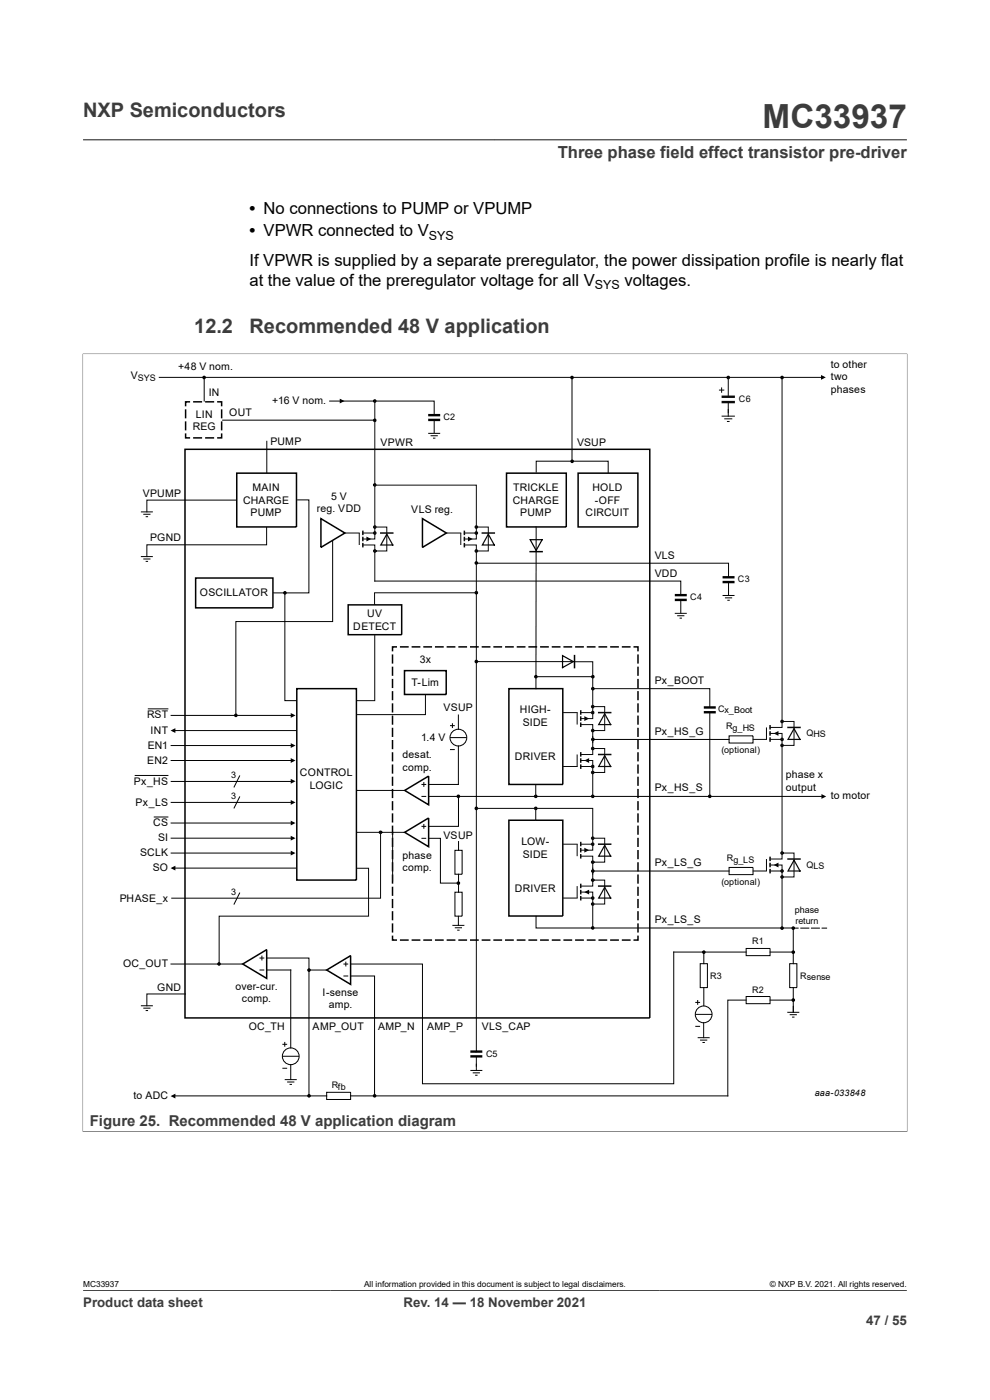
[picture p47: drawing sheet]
<svg xmlns="http://www.w3.org/2000/svg" width="210mm" height="297mm" viewBox="0 0 210 297" stroke-linecap="round" stroke-linejoin="round" font-family="sans-serif">
<defs><g id="words">
<text font-size="7.1" fill="#3c3c3c" x="161.8" y="27.2">MC33937</text>
<g font-size="4.2" fill="#3c3c3c">
<text x="17.6" y="24.8">NXP Semiconductors</text>
<text x="41.2" y="70.5">12.2</text>
<text x="52.9" y="70.5">Recommended 48 V application</text>
</g>
<text font-size="3.5" fill="#3c3c3c" x="118.3" y="33.5">Three phase field effect transistor pre-driver</text>
<g font-size="3.5">
<text x="52.9" y="45.4">• No connections to PUMP or VPUMP</text>
<text x="52.9" y="50.1">• VPWR connected to V</text>
<text x="52.9" y="56.5">If VPWR is supplied by a separate preregulator, the power dissipation profile is nearly flat</text>
<text x="52.9" y="60.7">at the value of the preregulator voltage for all V</text>
<text x="132.5" y="60.7">voltages.</text>
</g>
<text font-size="3.2" fill="#3c3c3c" x="19" y="238.9">Figure 25. Recommended 48 V application diagram</text>
<g font-size="2.8" fill="#3c3c3c">
<text x="17.6" y="277.3">Product data sheet</text>
<text x="85.6" y="277.3">Rev. 14 — 18 November 2021</text>
<text x="183.7" y="281">47 / 55</text>
</g>
<g font-size="2.6">
<text x="91" y="50.8">SYS</text>
<text x="126.2" y="61.4">SYS</text>
</g>
<g font-size="2.2">
<text x="27.8" y="80.4">V</text>
<text x="37.8" y="78.5">+48 V nom.</text>
<text x="44.3" y="84">IN</text>
<text x="176.2" y="78">to other</text>
<text x="176.2" y="80.7">two</text>
<text x="176.2" y="83.3">phases</text>
<text x="41.5" y="88.6">LIN</text>
<text x="48.6" y="88.4">OUT</text>
<text x="57.7" y="85.7">+16 V nom.</text>
<text x="40.9" y="91.3">REG</text>
<text x="57.3" y="94.4">PUMP</text>
<text x="80.7" y="94.5">VPWR</text>
<text x="122.4" y="94.5">VSUP</text>
<text x="30.3" y="105.4">VPUMP</text>
<text x="51.6" y="106.8">CHARGE</text>
<text x="53.5" y="104.2">MAIN</text>
<text x="70.2" y="106">5 V</text>
<text x="108.8" y="106.8">CHARGE</text>
<text x="108.8" y="104.2">TRICKLE</text>
<text x="125.7" y="104.2">HOLD</text>
<text x="126.2" y="106.8">-OFF</text>
<text x="53.2" y="109.5">PUMP</text>
<text x="67.2" y="108.7">reg. VDD</text>
<text x="87.3" y="108.8">VLS reg.</text>
<text x="110.4" y="109.5">PUMP</text>
<text x="124.2" y="109.5">CIRCUIT</text>
<text x="31.8" y="114.8">PGND</text>
<text x="138.9" y="118.5">VLS</text>
<text x="138.9" y="122.3">VDD</text>
<text x="42.4" y="126.5">OSCILLATOR</text>
<text x="77.9" y="130.9">UV</text>
<text x="74.9" y="133.6">DETECT</text>
<text x="89" y="140.5">3x</text>
<text x="87.3" y="145.4">T-Lim</text>
<text x="138.9" y="145.1">Px_BOOT</text>
<text x="31.2" y="152.4">RST</text>
<text x="31.9" y="155.7">INT</text>
<text x="94.1" y="150.8">VSUP</text>
<text x="110.2" y="151.3">HIGH-</text>
<text x="110.9" y="154">SIDE</text>
<text x="138.9" y="155.8">Px_HS_G</text>
<text x="31.4" y="158.8">EN1</text>
<text x="85.3" y="160.9">desat.</text>
<text x="89.3" y="157.2">1.4 V</text>
<text x="109.2" y="161.2">DRIVER</text>
<text x="28.4" y="166.6">Px_HS</text>
<text x="31.2" y="162">EN2</text>
<text x="63.6" y="164.6">CONTROL</text>
<text x="65.7" y="167.3">LOGIC</text>
<text x="85.4" y="163.5">comp.</text>
<text x="138.9" y="167.8">Px_HS_S</text>
<text x="166.7" y="165.1">phase x</text>
<text x="166.7" y="167.8">output</text>
<text x="28.8" y="171">Px_LS</text>
<text x="176.2" y="169.4">to motor</text>
<text x="32.5" y="175.3">CS</text>
<text x="33.5" y="178.5">SI</text>
<text x="94.1" y="177.9">VSUP</text>
<text x="110.6" y="179.3">LOW-</text>
<text x="29.7" y="181.6">SCLK</text>
<text x="32.4" y="184.8">SO</text>
<text x="85.4" y="182.1">phase</text>
<text x="85.4" y="184.8">comp.</text>
<text x="110.9" y="181.9">SIDE</text>
<text x="138.9" y="183.7">Px_LS_G</text>
<text x="25.4" y="191.3">PHASE_x</text>
<text x="109.2" y="189.2">DRIVER</text>
<text x="138.9" y="195.7">Px_LS_S</text>
<text x="26.1" y="205.1">OC_OUT</text>
<text x="50" y="210">over-cur.</text>
<text x="33.3" y="210.1">GND</text>
<text x="51.3" y="212.6">comp.</text>
<text x="68.4" y="211.2">I-sense</text>
<text x="69.7" y="213.9">amp.</text>
<text x="52.8" y="218.5">OC_TH</text>
<text x="66.3" y="218.5">AMP_OUT</text>
<text x="80.2" y="218.5">AMP_N</text>
<text x="90.6" y="218.5">AMP_P</text>
<text x="102.2" y="218.5">VLS_CAP</text>
<text x="28.3" y="233.1">to ADC</text>
</g>
<g font-size="1.9">
<text x="29.2" y="80.8">SYS</text>
<text x="94.1" y="89.2">C2</text>
<text x="156.7" y="85.2">C6</text>
<text x="156.5" y="123.5">C3</text>
<text x="146.4" y="127.3">C4</text>
<text x="152.3" y="151">Cx_Boot</text>
<text x="154.1" y="154.6">Rg_HS</text>
<text x="153" y="159.8">(optional)</text>
<text x="171.1" y="156">QHS</text>
<text x="49" y="165">3</text>
<text x="49" y="169.4">3</text>
<text x="154.2" y="182.6">Rg_LS</text>
<text x="171.1" y="184">QLS</text>
<text x="49" y="189.8">3</text>
<text x="153" y="187.7">(optional)</text>
<text x="168.6" y="193.7">phase</text>
<text x="168.7" y="196">return</text>
<text x="159.6" y="200.4">R1</text>
<text x="150.6" y="207.7">R3</text>
<text x="169.7" y="207.6">Rsense</text>
<text x="159.6" y="210.6">R2</text>
<text x="103.1" y="224.2">C5</text>
<text x="70.4" y="230.8">Rfb</text>
<text x="172.8" y="232.6">aaa-033848</text>
</g>
<g font-size="1.8">
<text x="17.6" y="273.1">MC33937</text>
<text x="77.2" y="273.1">All information provided in this document is subject to legal disclaimers.</text>
<text x="163.3" y="273.1">© NXP B.V. 2021. All rights reserved.</text>
</g>
</g></defs>
<path d="M17.6 29.7h174.8M17.5 75.1h175M17.6 75v165.1M192.4 75v165.1M17.5 240.1h175M17.6 273.8h174.8" fill="none" stroke="#3c3c3c" stroke-width=".21"/>
<g fill="none" stroke="#000" stroke-width=".21">
<path d="M33.8 80.1h140.9M43.3 80.1v5.1M47.1 89.1h32.4M56.6 93.5v6.9M69.9 85.1h22.2v3M90.8 91.9h2.6M91.3 92.4h1.6M91.8 92.9h.6M92.1 89.1v2.7M121.3 80.1v17.7M29.9 108.6h2.5M29.9 118.1h2.5"/>
<path d="M30.4 109.1h1.5M30.4 118.6h1.5M30.9 109.6h.5M30.9 119.1h.5M50.2 106.1h-19v2.5M56.6 111.9v3.7h-25.4v2.5M63 106.1h2.5v19.7h-7.6M70.6 114.6v17.3h-20.6v19.9M101.1 119.5h53.4v3M113.7 111.8v34.3M113.7 100.3v-2.5h15.3v2.5M60.4 125.8v22.8h2.5"/>
<path d="M79.5 123.3h64.9v3M101 125.8v97.3M143.1 130.1h2.6M143.6 130.6h1.6M144.2 131.1h.5M144.4 127.3v2.7M153.3 126.3h2.5M153.8 126.8h1.5M154.3 127.3h.5M154.5 123.5v2.7M31.4 150.4h4.3M36.3 151.8h25.9"/>
<path d="M36.3 158.2h25.9M36.7 155h26.1M95.5 156.5h3.5M95.5 159h1M95.5 153.9h1M96 153.4v1M97.2 151.7v3M97.2 158.3v8.1M101 140.4h20.9M113.7 143.6h12M125.8 156.9h28.9M125.8 146.1h24.8v4"/>
<path d="M150.6 151.1v17.8M154.7 156.1h5v1.5h-5zM28.6 164.5h7.1M32.6 173.3h3.1M36.3 161.3h25.9M36.3 174.6h25.9M36.3 177.8h25.9M36.3 165.8h25.5M36.3 170.2h25.5M50.9 164.5l-1.3 2.6M50.9 169l-1.3 2.5M75.6 167.7h10.2"/>
<path d="M75.7 176.6h10.1M89.4 166.4h1M89.4 169h1M89.4 177.8h1M89.4 175.3h1M89.9 165.9v1M89.9 174.8v1M90.9 177.8h2.5v9.5h3.9v-1.8M90.9 166.4h6.3M90.9 169h83.3M97.3 169v6.3h-6.4M97.3 178.5v1.9"/>
<path d="M36.3 181h25.9M36.7 184.2h26.1M50.9 189.4l-1.3 2.5M96 196.3h2.5M96.5 196.8h1.5M96.5 180.4h1.5v5.1h-1.5zM96.5 189.3h1.5v5.1h-1.5zM97 197.3h.5M97.2 194.4v1.9M97.3 187.5v1.8M113.7 194.4v2.5h54.6M125.8 184.8h28.9"/>
<path d="M154.7 184h5v1.5h-5zM168.3 196.8v7.6M168.3 196.9h1M169.9 196.9h1.7M172.1 196.9h1.7M174.4 196.9h.9M29.9 213.4h2.5M30.4 213.9h1.5M30.9 214.4h.5M36.3 204.5h15.2M39.3 210.9h-8.1v2.5M55 205.8h1.1"/>
<path d="M55 203.2h1.1M55.6 202.7v1M56.6 203.2h8.9v29.3M56.6 205.8h5.1M61.7 205.8v16.5M65.6 205.8h3.7M72.8 207.1h1.1M72.8 204.5h1.1M73.4 204v1M74.4 207.1h5.1v25.4M147.5 215.2h3.5M147.5 217.7h1"/>
<path d="M147.5 212.7h1M148 212.1v1.1M148.5 204.4h1.6v5.1h-1.6zM149.3 217v3.1M149.3 202v2.4M149.3 209.5v3.8M158.3 201.2h5.1v1.5h-5.1zM158.3 212.2h-3.9v20.3h-80M158.3 211.4h5.1v1.5h-5.1zM158.3 202h-15.4v27.9h-53.3v-25.4h-15.2M163.4 202h4.8M163.4 212.2h4.9"/>
<path d="M167 214.8h2.5M167.5 204.4h1.5v5.1h-1.5zM167.5 215.3h1.5M168 215.8h.5M168.3 209.5v5.3M36.9 232.5h32.4M59.9 224.1h3.6M59.9 226.6h1M59.9 221.5h1M60.4 229h2.5M60.4 221v1.1M60.9 229.5h1.5"/>
<path d="M61.4 230h.5M61.7 225.9v3.1M69.3 231.7h5.1v1.5h-5.1zM99.8 227.1h2.5M100.3 227.6h1.5M100.8 228.1h.5M101 224.1v3M148 220.1h2.5M148.5 220.6h1.5M149 221.2h.5"/>
<circle cx="97.2" cy="156.5" r="1.78"/>
<circle cx="149.3" cy="215.2" r="1.78"/>
<circle cx="61.7" cy="224.1" r="1.78"/>
</g>
<path d="M90.8 88.1h2.6M90.8 89.1h2.6M143.1 126.3h2.6M143.1 127.3h2.6M153.3 122.5h2.5M153.3 123.5h2.5M149.3 150.1h2.5M149.3 151.1h2.5M99.8 223.1h2.5M99.8 224.1h2.5" fill="none" stroke="#000" stroke-width=".51"/>
<g fill="#000">
<path d="M72.1 84.6l1 .5-1 .5zM174.2 79.6l1 .5-1 .5zM77.7 113.8l1 .5-1 .6zM99.3 113.8l1 .5-1 .6zM36.2 155l1-.5v1zM61.7 151.3l1 .5-1 .5zM61.7 157.7l1 .5-1 .5zM124 151.9l1 .5-1 .6zM164.1 155.6l1-.5v1zM61.7 160.8l1 .5-1 .5zM61.7 165.2l1 .5-1 .6zM61.7 169.7l1 .5-1 .5z"/>
<path d="M61.7 174.1l1 .5-1 .5zM61.7 177.3l1 .5-1 .5zM124 179.9l1 .5-1 .5zM124 161.3l1-.5v1zM174.2 168.5l1.1 .5-1.1 .5zM36.2 184.2l1-.5v1zM61.7 180.5l1 .5-1 .5zM124 189.2l1-.5v1.1zM164.1 183.5l1-.5v1zM36.2 232.5l1-.5v1z"/>
<circle cx="43.3" cy="80.1" r=".25"/>
<circle cx="79.5" cy="85.1" r=".25"/>
<circle cx="79.5" cy="89.2" r=".25"/>
<circle cx="121.3" cy="80.1" r=".25"/>
<circle cx="121.4" cy="97.9" r=".25"/>
<circle cx="154.5" cy="80.1" r=".25"/>
<circle cx="165.9" cy="80.1" r=".25"/>
<circle cx="79.5" cy="102.9" r=".25"/>
<circle cx="79.5" cy="113.1" r=".25"/>
<circle cx="79.5" cy="111.8" r=".25"/>
<circle cx="79.5" cy="116.9" r=".25"/>
<circle cx="101" cy="113.1" r=".25"/>
<circle cx="101" cy="119.4" r=".25"/>
<circle cx="101" cy="111.8" r=".25"/>
<circle cx="101" cy="116.9" r=".25"/>
<circle cx="60.4" cy="125.8" r=".25"/>
<circle cx="101" cy="125.7" r=".25"/>
<circle cx="50" cy="151.8" r=".25"/>
<circle cx="101" cy="140.3" r=".25"/>
<circle cx="113.7" cy="143.6" r=".25"/>
<circle cx="125.7" cy="149.9" r=".25"/>
<circle cx="125.7" cy="155" r=".25"/>
<circle cx="125.7" cy="151.2" r=".25"/>
<circle cx="125.7" cy="158.8" r=".25"/>
<circle cx="125.8" cy="146.1" r=".25"/>
<circle cx="125.8" cy="156.9" r=".25"/>
<circle cx="125.8" cy="143.6" r=".25"/>
<circle cx="165.9" cy="158.1" r=".25"/>
<circle cx="165.9" cy="153.1" r=".25"/>
<circle cx="165.9" cy="156.9" r=".25"/>
<circle cx="80.7" cy="176.6" r=".25"/>
<circle cx="97.2" cy="168.9" r=".25"/>
<circle cx="101" cy="171.5" r=".25"/>
<circle cx="113.6" cy="168.9" r=".25"/>
<circle cx="113.6" cy="171.5" r=".25"/>
<circle cx="125.7" cy="179.1" r=".25"/>
<circle cx="125.7" cy="177.8" r=".25"/>
<circle cx="125.7" cy="162.6" r=".25"/>
<circle cx="125.7" cy="163.9" r=".25"/>
<circle cx="125.7" cy="168.9" r=".25"/>
<circle cx="150.5" cy="168.9" r=".25"/>
<circle cx="97.2" cy="187.4" r=".25"/>
<circle cx="125.7" cy="186.7" r=".25"/>
<circle cx="125.7" cy="182.9" r=".25"/>
<circle cx="125.7" cy="191.8" r=".25"/>
<circle cx="125.7" cy="190.5" r=".25"/>
<circle cx="125.7" cy="196.8" r=".25"/>
<circle cx="125.8" cy="184.8" r=".25"/>
<circle cx="165.9" cy="184.8" r=".25"/>
<circle cx="165.9" cy="186" r=".25"/>
<circle cx="165.9" cy="181" r=".25"/>
<circle cx="165.9" cy="196.9" r=".25"/>
<circle cx="168.3" cy="196.9" r=".25"/>
<circle cx="46.5" cy="204.5" r=".25"/>
<circle cx="65.5" cy="205.8" r=".25"/>
<circle cx="149.3" cy="202" r=".25"/>
<circle cx="168.3" cy="212.2" r=".25"/>
<circle cx="168.3" cy="202" r=".25"/>
<circle cx="65.5" cy="232.5" r=".25"/>
<circle cx="79.5" cy="232.5" r=".25"/>
</g>
<g fill="none" stroke="#000" stroke-width=".25">
<path d="M112.5 114.5h2.5l-1.3 2.3zM119.3 139.1l2.3 1.3-2.3 1.2z"/>
<circle cx="43.3" cy="80.1" r=".25"/>
<circle cx="79.5" cy="85.1" r=".25"/>
<circle cx="79.5" cy="89.2" r=".25"/>
<circle cx="121.3" cy="80.1" r=".25"/>
<circle cx="121.4" cy="97.9" r=".25"/>
<circle cx="154.5" cy="80.1" r=".25"/>
<circle cx="165.9" cy="80.1" r=".25"/>
<circle cx="79.5" cy="102.9" r=".25"/>
<circle cx="101" cy="119.4" r=".25"/>
<circle cx="60.4" cy="125.8" r=".25"/>
<circle cx="101" cy="125.7" r=".25"/>
<circle cx="50" cy="151.8" r=".25"/>
<circle cx="101" cy="140.3" r=".25"/>
<circle cx="113.7" cy="143.6" r=".25"/>
<circle cx="125.8" cy="146.1" r=".25"/>
<circle cx="125.8" cy="156.9" r=".25"/>
<circle cx="125.8" cy="143.6" r=".25"/>
<circle cx="80.7" cy="176.6" r=".25"/>
<circle cx="97.2" cy="168.9" r=".25"/>
<circle cx="101" cy="171.5" r=".25"/>
<circle cx="113.6" cy="168.9" r=".25"/>
<circle cx="113.6" cy="171.5" r=".25"/>
<circle cx="125.7" cy="168.9" r=".25"/>
<circle cx="150.5" cy="168.9" r=".25"/>
<circle cx="97.2" cy="187.4" r=".25"/>
<circle cx="125.7" cy="196.8" r=".25"/>
<circle cx="125.8" cy="184.8" r=".25"/>
<circle cx="165.9" cy="196.9" r=".25"/>
<circle cx="168.3" cy="196.9" r=".25"/>
<circle cx="46.5" cy="204.5" r=".25"/>
<circle cx="65.5" cy="205.8" r=".25"/>
<circle cx="149.3" cy="202" r=".25"/>
<circle cx="168.3" cy="212.2" r=".25"/>
<circle cx="168.3" cy="202" r=".25"/>
<circle cx="65.5" cy="232.5" r=".25"/>
<circle cx="79.5" cy="232.5" r=".25"/>
</g>
<g fill="none" stroke="#000" stroke-width=".32">
<path d="M39.2 95.3h98.6v120.6h-98.6zM39.4 91.9v1h.9M39.4 86.8v1.9M39.4 89.4v1.9M40.3 85.2h-.9v1M41 92.9h1.9M41 85.2h1.9M43.5 92.9h1.9M43.5 85.2h1.9M46.1 85.2h.9v1M47 91.9v1h-.9M47 86.8v1.9"/>
<path d="M47 89.4v1.9M50.2 100.4h12.7v11.4h-12.7zM68.1 110l5.1 3.1-5.1 3zM89.6 110l5.1 3.1-5.1 3zM107.4 100.4h12.7v11.4h-12.7zM112.5 117h2.5M122.6 100.4h12.7v11.4h-12.7zM41.5 122.6h16.4v6.4h-16.4zM73.9 128.3h11.3v6.3h-11.3zM83.3 138.8v2M84.2 137.2h-.9v1M84.8 137.2h1.9"/>
<path d="M87.3 137.2h1.9M89.8 137.2h1.8M92.3 137.2h1.8M94.7 137.2h1.9M97.2 137.2h1.9M99.7 137.2h1.9M102.2 137.2h1.8M104.7 137.2h1.8M107.1 137.2h1.9M109.6 137.2h1.9M112.1 137.2h1.8M114.6 137.2h1.8"/>
<path d="M117 137.2h1.9M119.5 137.2h1.9M121.9 139.1v2.5M122 137.2h1.9M124.5 137.2h1.8M126.9 137.2h1.9M129.4 137.2h1.9M131.9 137.2h1.9M134.4 137.2h.9v1M135.3 138.8v2M63 146.1h12.6v40.6h-12.6zM83.3 141.4v2"/>
<path d="M83.3 144v2M83.3 146.6v2M83.3 149.2v2M83.3 151.8v1.9M83.3 154.4v1.9M83.3 157v1.9M83.3 159.6v1.9M85.8 142.3h8.9v5h-8.9zM107.9 146.1h11.5v20.3h-11.5zM135.3 141.4v2M135.3 144v2M135.3 146.6v2"/>
<path d="M135.3 149.2v2M135.3 151.8v1.9M135.3 154.4v1.9M135.3 157v1.9M135.3 159.6v1.9M83.3 162.2v1.9M83.3 164.8v1.9M83.3 167.4v1.9M83.3 170v1.9M83.3 172.5v2M83.3 175.1v2M83.3 177.7v2"/>
<path d="M85.8 167.7l5.1-3.1v6.1zM85.8 176.6l5.1-3.1v6.1zM107.9 174h11.5v20.3h-11.5zM135.3 162.2v1.9M135.3 164.8v1.9M135.3 167.4v1.9M135.3 170v1.9M135.3 172.5v2M135.3 175.1v2M135.3 177.7v2M83.3 198.5v.9h.9M83.3 180.3v2"/>
<path d="M83.3 182.9v2M83.3 185.5v2M83.3 188.1v2M83.3 190.7v1.9M83.3 193.3v1.9M83.3 195.9v1.9M84.8 199.4h1.9M87.3 199.4h1.9M89.8 199.4h1.8M92.3 199.4h1.8M94.7 199.4h1.9M97.2 199.4h1.9"/>
<path d="M99.7 199.4h1.9M102.2 199.4h1.8M104.7 199.4h1.8M107.1 199.4h1.9M109.6 199.4h1.9M112.1 199.4h1.8M114.6 199.4h1.8M117 199.4h1.9M119.5 199.4h1.9M122 199.4h1.9M124.5 199.4h1.8M126.9 199.4h1.9"/>
<path d="M129.4 199.4h1.9M131.9 199.4h1.9M135.3 198.5v.9h-.9M135.3 180.3v2M135.3 182.9v2M135.3 185.5v2M135.3 188.1v2M135.3 190.7v1.9M135.3 193.3v1.9M135.3 195.9v1.9M51.5 204.5l5.1-3v6.1zM69.3 205.8l5.1-3.1v6.1z"/>
</g>
<g fill="none" stroke="#090909" stroke-width=".25">
<path d="M82 113.3l1.3 2.3h-2.5zM103.6 113.3l1.3 2.3h-2.6zM128.3 151.4l1.2 2.3h-2.5zM168.4 154.6l1.3 2.3h-2.5zM128.3 160.3l1.2 2.3h-2.5zM128.3 179.3l1.2 2.3h-2.5zM128.3 188.2l1.2 2.3h-2.5zM168.4 182.5l1.3 2.3h-2.5z"/>
<circle cx="79.5" cy="113.1" r=".25"/>
<circle cx="79.5" cy="111.8" r=".25"/>
<circle cx="79.5" cy="116.9" r=".25"/>
<circle cx="101" cy="113.1" r=".25"/>
<circle cx="101" cy="111.8" r=".25"/>
<circle cx="101" cy="116.9" r=".25"/>
<circle cx="125.7" cy="149.9" r=".25"/>
<circle cx="125.7" cy="155" r=".25"/>
<circle cx="125.7" cy="151.2" r=".25"/>
<circle cx="125.7" cy="158.8" r=".25"/>
<circle cx="165.9" cy="158.1" r=".25"/>
<circle cx="165.9" cy="153.1" r=".25"/>
<circle cx="165.9" cy="156.9" r=".25"/>
<circle cx="125.7" cy="179.1" r=".25"/>
<circle cx="125.7" cy="177.8" r=".25"/>
<circle cx="125.7" cy="162.6" r=".25"/>
<circle cx="125.7" cy="163.9" r=".25"/>
<circle cx="125.7" cy="186.7" r=".25"/>
<circle cx="125.7" cy="182.9" r=".25"/>
<circle cx="125.7" cy="191.8" r=".25"/>
<circle cx="125.7" cy="190.5" r=".25"/>
<circle cx="165.9" cy="184.8" r=".25"/>
<circle cx="165.9" cy="186" r=".25"/>
<circle cx="165.9" cy="181" r=".25"/>
</g>
<g fill="none" stroke="#090909" stroke-width=".21">
<path d="M165.9 80v74.3h-2.6M79.5 85v29.3h-2.5M152.5 82.8h1.1M153.1 82.2v1.1M153.1 88.3h2.8M153.6 88.8h1.7M154.2 89.4h.6M154.5 80.1v4.1M154.5 85.3v3M73.2 113.1h3v2.5M77 115.6h2.5v7.7M77 113.1h2.5"/>
<path d="M79.5 111.8h2.5v5.1h-2.5M79.5 102.9h21.5v11.4h-2.5M94.7 113.1h3v2.5M98.5 115.6h2.5v10.1M98.5 113.1h2.5M101 111.8h2.6v5.1h-2.6M79.5 134.8v13.8h-3.8M101 125.8h-21.5v2.4M90.2 147.4v4.2h-14.5M119.4 151.2h3v2.5M121.9 140.4h3.8v12h-2.5M123.2 153.7h2.5v3.8"/>
<path d="M123.2 151.2h2.5M125.7 158.8h2.6v5.1h-2.6M125.7 156.3v3.8h-2.5M125.7 149.9h2.6v5.1h-2.6M162.6 154.3v2.6h-2.8M163.3 155.6h2.6v13.4M163.3 156.9h2.6M165.9 153.1h2.5v5h-2.5M80.7 176.7v13.8h-44.3M83.3 176.6v10.3M101.1 171.5h24.6v8.9h-2.5M113.6 166.5v2.5"/>
<path d="M113.6 171.5v2.5M119.4 179.1h3v2.5M122.4 160.1v2.5h-2.9M123.2 161.3h2.5v7.7M123.2 162.6h2.5M123.2 179.1h2.5M125.7 177.8h2.6v5.1h-2.6M165.9 169.1v13.1h-2.6M75.7 184.2h2.5v10.2h-31.7v10M122.4 188v2.5h-2.9M123.2 189.2h2.5v7.7M123.2 181.6h2.5v3.8"/>
<path d="M123.2 190.5h2.5M125.7 186.7h2.6v5.1h-2.6M125.7 184.2v3.8h-2.5M162.6 182.2v2.6h-2.8M163.3 183.5h2.6v13.3M163.3 184.8h2.6M165.9 181h2.5v5h-2.5"/>
</g>
<g fill="none" stroke="#090909" stroke-width=".32">
<path d="M77 112.6v.9M77 113.9v.9M77 115.2v.9M80.8 113.1h2.5M98.5 112.6v.9M98.5 113.9v.9M98.5 115.2v.9M102.3 113.1h2.6M123.2 150.7v.9M123.2 152v.9M123.2 153.3v.9M123.2 159.6v.9"/>
<path d="M127 151.2h2.5M163.3 153.8v1M163.3 155.1v1M163.3 156.4v1M167.2 154.3h2.5M123.2 160.9v.9M123.2 162.2v.9M123.2 178.6v.9M123.2 179.9v.9M127 160.1h2.5M127 179.1h2.5M123.2 181.2v.9"/>
<path d="M123.2 187.5v.9M123.2 188.8v.9M123.2 190.1v.9M127 188h2.5M163.3 181.7v1M163.3 183v1M163.3 184.3v1M167.2 182.2h2.5"/>
</g>
<path d="M153.1 84.2h2.8M153.1 85.3h2.8" fill="none" stroke="#090909" stroke-width=".51"/>
<use href="#words"/>
</svg>
